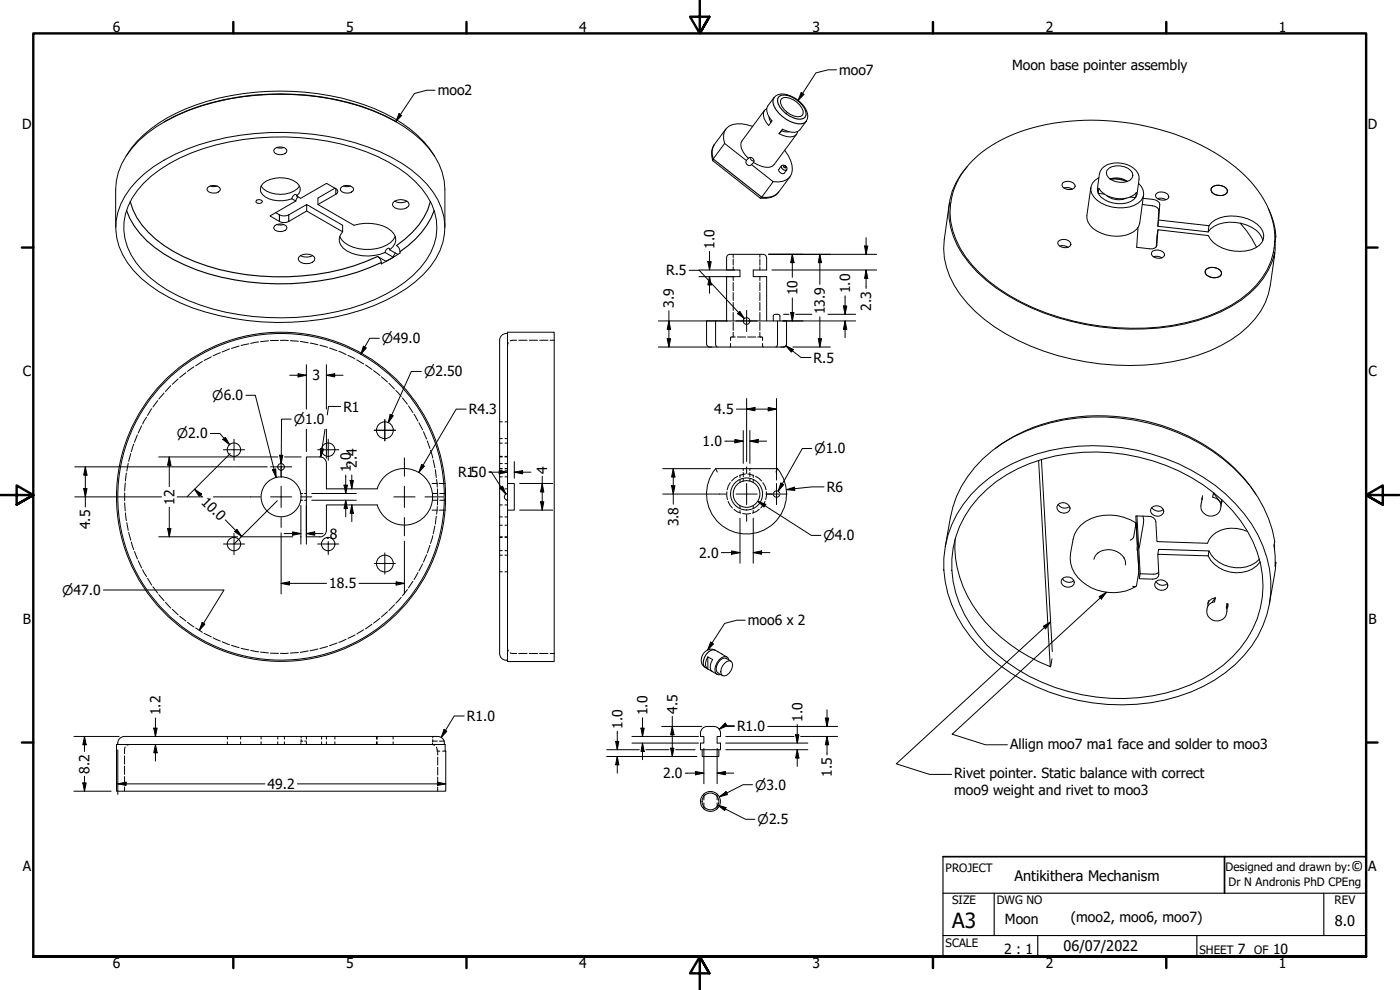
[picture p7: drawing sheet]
<svg xmlns="http://www.w3.org/2000/svg" width="420mm" height="297mm" viewBox="0 0 420 297" stroke-linecap="round" stroke-linejoin="round" font-family="sans-serif">
<defs><g id="words">
<text font-size="6.3" x="285.8" y="278.5">A3</text>
<g font-size="4.4">
<text x="405.5" y="261.2">©</text>
<text x="304.5" y="264.3">Antikithera Mechanism</text>
<text x="400.6" y="277.8">8.0</text>
<text x="319.2" y="285.4">06/07/2022</text>
</g>
<g font-size="4.2">
<text x="33.9" y="9.6">6</text>
<text x="103.8" y="9.6">5</text>
<text x="173.9" y="9.6">4</text>
<text x="243.8" y="9.6">3</text>
<text x="313.9" y="9.6">2</text>
<text x="383.8" y="9.6">1</text>
<text x="251.8" y="22.4">moo7</text>
<text x="303.7" y="20.9">Moon base pointer assembly</text>
<text x="131.4" y="28.6">moo2</text>
<text x="6.6" y="38.7">D</text>
<text x="410.5" y="38.7">D</text>
<text x="214.5" y="74.6" transform="rotate(-90 214.5 74.6)">1.0</text>
<text x="199.9" y="82.6">R.5</text>
<text x="239.3" y="88.6" transform="rotate(-90 239.3 88.6)">10</text>
<text x="255.1" y="88" transform="rotate(-90 255.1 88)">1.0</text>
<text x="202.3" y="92.4" transform="rotate(-90 202.3 92.4)">3.9</text>
<text x="247.6" y="94.3" transform="rotate(-90 247.6 94.3)">13.9</text>
<text x="261.5" y="93.2" transform="rotate(-90 261.5 93.2)">2.3</text>
<text x="6.8" y="112.9">C</text>
<text x="244.2" y="108.8">R.5</text>
<text x="410.7" y="112.9">C</text>
<text x="93.8" y="114.1">3</text>
<text x="103" y="123.5">R1</text>
<text x="140.7" y="124.3">R4.3</text>
<text x="214.4" y="124.2">4.5</text>
<text x="210.9" y="133.9">1.0</text>
<text x="105.3" y="141.7" transform="rotate(-90 105.3 141.7)">1.0</text>
<text x="107.1" y="140.3" transform="rotate(-90 107.1 140.3)">2.4</text>
<text x="137.5" y="143.1">R.15.0</text>
<text x="164.3" y="142.1" transform="rotate(-90 164.3 142.1)">4</text>
<text x="248.1" y="147.6">R6</text>
<text x="52.4" y="151.4" transform="rotate(-90 52.4 151.4)">12</text>
<text x="60.2" y="150.8" transform="rotate(45 60.2 150.8)">10.0</text>
<text x="27.1" y="158.8" transform="rotate(-90 27.1 158.8)">4.5</text>
<text x="97.7" y="161.6">.8</text>
<text x="203.6" y="157.9" transform="rotate(-90 203.6 157.9)">3.8</text>
<text x="209.8" y="167.3">2.0</text>
<text x="98.8" y="176.6">18.5</text>
<text x="6.9" y="187.2">B</text>
<text x="224.4" y="187.6">moo6 x 2</text>
<text x="410.7" y="187.2">B</text>
<text x="48.2" y="214.6" transform="rotate(-90 48.2 214.6)">1.2</text>
<text x="194.4" y="214.6" transform="rotate(-90 194.4 214.6)">1.0</text>
<text x="203.3" y="214.1" transform="rotate(-90 203.3 214.1)">4.5</text>
<text x="140.1" y="216.4">R1.0</text>
<text x="186.8" y="218.6" transform="rotate(-90 186.8 218.6)">1.0</text>
<text x="221.2" y="219.3">R1.0</text>
<text x="240.8" y="216.6" transform="rotate(-90 240.8 216.6)">1.0</text>
<text x="303.1" y="224.6">Allign moo7 ma1 face and solder to moo3</text>
<text x="26.9" y="232.1" transform="rotate(-90 26.9 232.1)">8.2</text>
<text x="199" y="233.5">2.0</text>
<text x="249.7" y="233.2" transform="rotate(-90 249.7 233.2)">1.5</text>
<text x="286.4" y="233.5">Rivet pointer. Static balance with correct</text>
<text x="80.3" y="236.7">49.2</text>
<text x="286.4" y="238.6">moo9 weight and rivet to moo3</text>
<text x="6.8" y="261.4">A</text>
<text x="410.6" y="261.4">A</text>
<text x="301.6" y="277.4">Moon</text>
<text x="321.4" y="276.6">(moo2, moo6, moo7)</text>
<text x="301.4" y="286.3">2 : 1</text>
<text x="371.5" y="286.2">7</text>
<text x="382.1" y="286.2">10</text>
<text x="33.9" y="290.5">6</text>
<text x="103.8" y="290.5">5</text>
<text x="173.9" y="290.5">4</text>
<text x="243.8" y="290.5">3</text>
<text x="313.9" y="290.5">2</text>
<text x="383.8" y="290.5">1</text>
</g>
<g font-size="4">
<text x="114.6" y="102.9">⌀49.0</text>
<text x="127.3" y="112.9">⌀2.50</text>
<text x="63.7" y="120.1">⌀6.0</text>
<text x="53.1" y="131.5">⌀2.0</text>
<text x="88.1" y="127.2">⌀1.0</text>
<text x="244.4" y="136">⌀1.0</text>
<text x="247.1" y="162.1">⌀4.0</text>
<text x="18.7" y="178.5">⌀47.0</text>
<text x="226.7" y="236.9">⌀3.0</text>
<text x="227.4" y="247.3">⌀2.5</text>
</g>
<g font-size="3.5">
<text x="283.8" y="261.7">PROJECT</text>
<text x="367.8" y="261.2">Designed and drawn by:</text>
<text x="368.7" y="265.8">Dr N Andronis PhD CPEng</text>
<text x="285.8" y="271.3">SIZE</text>
<text x="299.1" y="271.3">DWG NO</text>
<text x="400.5" y="271.3">REV</text>
<text x="283.8" y="284">SCALE</text>
<text x="360" y="286.2">SHEET</text>
<text x="376.4" y="286.2">OF</text>
</g>
</g></defs>
<!-- layer: Hidden (ANSI) -->
<g fill="none" stroke="#000" stroke-width=".3">
<path d="M220 76.3v.9M220 77.7v1.9M228 76.3v.9M228 77.7v1.9M220 99.7v1.3M220 80v1M220 83v1.2M220 84.8v2.4M220 87.8v2.4M220 90.7v2.5M220 93.8v2.3M220 96.7v2.4"/>
<path d="M223.1 96.3h.6M224.4 96.3h.6M228 99.7l.1 1.3M228 80v1M228 83v1.2M228 84.8v2.4M228 87.8v2.4M228 90.7v2.5M228 93.8v2.3M228 96.7v2.4M49.2 117.9l-1.5 1.8M51.3 115.7l-1.6 1.8"/>
<path d="M53.5 113.7l-1.8 1.6M55.8 111.8l-1.9 1.5M58.2 110.1l-1.9 1.3M60.7 108.4l-2 1.4M63.4 107.1l-2.1 1M66.1 105.8l-2.2 1M68.9 104.7l-2.2 .9M71.8 103.8l-2.3 .7M74.7 103.2l-2.4 .5M77.6 102.6l-2.4 .4M80.6 102.3l-2.4 .2M83.6 102.1l-2.4 .1"/>
<path d="M84.2 102.1l2.3 .1M87.2 102.2l2.3 .2M90.1 102.4l2.4 .5M93.1 102.9l2.3 .5M96 103.6l2.3 .6M98.9 104.4l2.2 .8M101.7 105.4l2.2 1M104.4 106.6l2.2 1.1M107.1 108l2 1.2M109.7 109.5l1.9 1.4M112.1 111.2l1.9 1.5M114.5 113.1l1.8 1.5"/>
<path d="M116.7 115l1.7 1.7M118.8 117.2l1.6 1.7M120.8 119.4l1.5 1.9M152.6 102.9l-.3 .7M155.1 102.1l-2 .2M155.7 102.1h2.5M158.8 102.1h2.5M162 102.1h2.5M165.1 102.1h1.2M219.2 104.1h-.1M219.2 103.1v.9M219.3 101.2l-.1 1"/>
<path d="M220 101.1h-.1M220.7 101.1l-1.3 .1M221.3 101.1h2.5M224.4 101.1h2.4M227.4 101.1l1.4 .1M228.2 101.1h.1M228.8 101.2l.1 1M228.9 103.1v.9M229 104.1h.1M38.5 139l-.4 2.3M39.2 136.1l-.6 2.3M40.1 133.3l-.7 2.2"/>
<path d="M41.2 130.5l-.9 2.2M42.5 127.7l-1 2.2M44 125.2l-1.2 2M45.6 122.6l-1.3 2.1M47.3 120.2l-1.4 1.9M122.6 121.8l1.3 2M124.2 124.3l1.2 2.1M125.7 126.9l1.1 2.1M127.1 129.5l.9 2.2M128.2 132.3l.8 2.3M129.2 135.1l.7 2.3M130 138l.5 2.4"/>
<path d="M149.9 137.1h.8M149.9 139.1h.8M149.9 136.9h.8M149.9 133h.8M149.9 126.6h.8M149.9 131.6h.8M151.6 137.1h.7M151.6 139.1h.7M151.6 136.9h.7M151.6 133h.7M151.6 126.6h.7M151.6 131.6h.7"/>
<path d="M37.4 150.9l.2 2.4M37.4 147.9v2.4M37.6 144.9l-.2 2.4M37.6 153.9l.3 2.3M37.9 141.9l-.3 2.4M38.1 156.8l.4 2.4M38.6 159.8l.6 2.3M90.3 148.1h.5M90.3 150.1h.5M91.4 148.1h.5M91.4 150.1h.5M129.7 145.1h1.4"/>
<path d="M129.7 153.1h1.4M129.8 148.1h1.4M129.8 150.1h1.4M130.5 157.8l-.5 2.4M130.6 140.9l.3 2.4M130.9 154.9l-.3 2.4M131 143.9l.2 2.3M131.2 152l-.2 2.2M131.3 146.7l.1 2.1M131.4 149.3l-.1 2.2M131.8 145.1h1.4M131.8 153.1h1.4"/>
<path d="M132 148.1h1.3M132 150.1h1.3M149.9 151.5h.8M149.9 146.7h.8M149.9 157.6h.8M149.9 140.6h.8M149.9 155.1h.8M149.9 143.1h.8M149.9 141.1h.8M151.6 151.5h.7M151.6 146.7h.7M151.6 157.6h.7"/>
<path d="M151.6 140.6h.7M151.6 155.1h.7M151.6 143.1h.7M151.6 141.1h.7M218.1 147.6l.2 2.3M218.5 150.4l1.3 2M219.2 144.8l-1 2.2M220.3 152.8l.9 .7 1.1 .5M221.4 142.9l-1 .6-.9 .8M222.1 142.6v.7M222.1 144v.8M222.1 151.7v.7"/>
<path d="M222.1 153.1v.8M222.9 154.1l1.2 .1 1.2-.1M223.1 140.6v.6M223.1 141.8v1.2M223.1 143.7v.6M223.7 142.2l-1.8 .4M224.4 142.2l1.8 .4M225 140.6v.6M225 141.8v1.2M225 143.7v.6M226.1 142.6v.7M226.1 144v.8"/>
<path d="M226.1 151.7v.7M226.1 153.1v.8M226.7 142.9l1.1 .6 .8 .8M227.9 152.8l-1 .7-1.1 .5M228.9 144.8l.7 1 .3 1.2M229.6 150.4l-1.3 2M230 147.6l-.2 2.3M232.1 148.5l.4 .5 .5 .2 .6-.2 .4-.5M232.1 147.9l.4-.5 .5-.2 .6 .2 .4 .5M39.4 162.6l.7 2.3M40.3 165.5l.9 2.2M41.5 168.3l1 2.1"/>
<path d="M42.8 170.9l1.2 2.1M44.3 173.5l1.3 2M45.9 176.1l1.4 1.9M47.7 178.4l1.5 1.8M120.4 179.2l-1.6 1.8M122.3 176.9l-1.5 1.9M123.9 174.4l-1.3 2M125.4 171.8l-1.2 2.1M126.8 169.2l-1.1 2.1M128 166.4l-.9 2.2M129 163.6l-.8 2.3M129.9 160.7l-.7 2.4"/>
<path d="M149.9 161.1h.8M149.9 165.2h.8M149.9 161.2h.8M149.9 166.6h.8M149.9 171.6h.8M151.6 161.1h.7M151.6 165.2h.7M151.6 161.2h.7M151.6 166.6h.7M151.6 171.6h.7M49.7 180.7l1.6 1.7M51.7 182.8l1.8 1.7"/>
<path d="M53.9 184.9l1.9 1.4M56.3 186.7l1.9 1.4M58.7 188.4l2 1.3M61.3 190l2.1 1.1M63.9 191.4l2.2 .9M66.7 192.6l2.2 .8M69.5 193.6l2.3 .7M72.3 194.5l2.4 .5M75.2 195.1l2.4 .5M78.2 195.7l2.4 .2M81.2 196h2.4M86.5 196h-2.3"/>
<path d="M89.5 195.8l-2.3 .1M92.5 195.3l-2.4 .4M95.4 194.7l-2.3 .5M98.3 194l-2.3 .6M101.1 192.9l-2.2 .8M103.9 191.8l-2.2 .9M106.6 190.5l-2.2 1M109.1 189l-2 1.2M111.6 187.3l-1.9 1.4M114 185.5l-1.9 1.5M116.3 183.5l-1.8 1.6M118.4 181.4l-1.7 1.8"/>
<path d="M152.3 194.6l.3 .7M153.1 195.9l2 .2M155.7 196.1h2.5M158.8 196.1h2.5M162 196.1h2.5M165.1 196.1h1.2M37.4 226.8v2.5M37.4 229.9v2.5M37.4 233v2.5M37.4 236.1v1.3M37.6 224.1l-.2 2M38.9 223.4l-.8 .2"/>
<path d="M68.2 221v.8M68.2 222.6v.8M72.2 221v.8M72.2 222.6v.8M78.4 221v.8M78.4 222.6v.8M83.4 221v.8M83.4 222.6v.8M85.3 221v.8M85.3 222.6v.8M90.3 223v.4M90.4 222.4l-.1 .3"/>
<path d="M90.4 222.4h.5M90.4 221v.4M90.4 221.9v.5M91.4 222.4h.5M91.9 221v.8M91.9 222.6v.8M96.5 221v.8M96.5 222.6v.8M98 221v.8M98 222.6v.8M100.5 221v.8M100.5 222.6v.8"/>
<path d="M113 221v.8M113 222.6v.8M113.2 221v.8M113.2 222.6v.8M118 221v.8M118 222.6v.8M129.7 223.4l.7 .2M129.8 223v.4M129.9 222.4l-.1 .3M129.9 221v.4M129.9 221.9v.5M129.9 222.4h1.3"/>
<path d="M131 224.1l.2 .9M131.2 225.2v.2h.8M131.4 225.4v1.2M131.4 227.2v2.4M131.4 230.2v2.4M131.4 233.2v2.4M131.4 236.2v1.2M131.9 222.4h1.4M132.8 225.4h.8M211.2 238.2v1.8M215.2 238.2v1.8M211.2 240.9v1.8"/>
<path d="M215.2 240.9v1.8"/>
</g>
<!-- layer: Visible (ANSI) -->
<g fill="none" stroke="#000" stroke-width=".3">
<path d="M217.8 38.7l-3.4 4.7a5.3 5.3 0 0 0-.5 4.7M225.9 37.9a9 9 0 0 0-7.1-.1 4 4 0 0 0-1.3 5.2M229.4 33.1l-6.7 9.2a4.5 4.5 0 0 0 1.9 5.2M230.1 32.6a2.14 2.14 0 0 0-.8 2.9l1.4 2.2 1-1.4a4.2 4.2 0 0 1-1.3-4.5l1.9-2.6a4.1 4.1 0 0 1 5.1-.3 8.2 8.2 0 0 1 5 5.8 7.4 7.4 0 0 1-3 4.7 5.5 5.5 0 0 1-4.6-.6l-1 1.3M230.8 35.1l.6 1.6M234.5 29.7a3.2 3.2 0 0 1 3.5 .2 5.4 5.4 0 0 1 3 4.1l-.2 .6a3.2 3.2 0 0 1-3.6-.2 5.4 5.4 0 0 1-3-4.1zM234.6 39.3l.8 .2h1.4M234.6 39.3l-.8 .8M234.9 38.8l-.3 .5M239.4 39.5a2.03 2.03 0 0 1-2.3 1.6l-1-.1-2.3-.9M37.8 46.8a37 37 0 0 1 18.1-14.2 77.6 77.6 0 0 1 59.4 1.3 35.4 35.4 0 0 1 15.1 12.9M41.1 54.2a48.1 48.1 0 0 1 22.6-11.9 80.7 80.7 0 0 1 50.3 3.2 35.5 35.5 0 0 1 17.4 14.5 17.9 17.9 0 0 1-2.3 20 42.2 42.2 0 0 1-20.6 13 80.3 80.3 0 0 1-54.3-2.1 37.9 37.9 0 0 1-15.9-12 17.9 17.9 0 0 1 .9-22.5z"/>
<path d="M43.1 54.9a49.2 49.2 0 0 1 25.8-12.3 76.1 76.1 0 0 1 44.5 4.4 32.4 32.4 0 0 1 16.1 14.2 17.1 17.1 0 0 1-3.4 19.2 46.5 46.5 0 0 1-24.8 13.1 74.7 74.7 0 0 1-48-4.8 31.4 31.4 0 0 1-14-12.3 16.9 16.9 0 0 1 1.9-19.3zM62.4 56.2a2.53 2.53 0 0 1 3.7 .6 2.31 2.31 0 0 1-3.9 .3l-.1-.5zM63.1 55.8l.7 .2 1.4-.2M78.4 55.8a7.7 7.7 0 0 0 8.7 2.1l2.1-1.3 .7-.8M82.5 44.6a2.49 2.49 0 0 1 3.6 .6 2.28 2.28 0 0 1-3.9 .3v-.4zM83.1 44.3l.6 .1 1.5-.1M87.6 59.6l1.2 .7M89 58.8l1.2 .7 7.8-4.5 3.3 2v.9l-5.9 3.5 10.8 6.2a12.9 12.9 0 0 1 11.1 1.6 3.4 3.4 0 0 1-.3 5.8M89 58.8l-.1-.4h-.6l-.5 .6-.2 .6M89 58.8a2.37 2.37 0 0 0 0-4 8.8 8.8 0 0 0-10 .2 2.44 2.44 0 0 0 .5 4 9.5 9.5 0 0 0 8.1 .6M89.5 59.1l-.7 1.2M100.5 56.5l-5.1 2.9v2"/>
<path d="M102.4 56.2a2.53 2.53 0 0 1 3.7 .6 2.31 2.31 0 0 1-3.9 .3v-.5zM103.1 55.8l.7 .2 1.4-.2M224 48.2l-6.5-5.2-3.6 5 14.4 11.4 3.7-4.9-6.4-5.1M224 48.2l-.2 .5 .2 .5 1.1 .5 .5-.3M224.6 47.5a1.04 1.04 0 0 1 1.3 0 1.04 1.04 0 0 1 .2 1.3M224.6 47.5l-.6 .7M225.1 47.2a1.02 1.02 0 0 0 1.2 1.1M226.1 48.8l-.5 .6M234.5 49.8a1.03 1.03 0 0 1 1.3 0 1.03 1.03 0 0 1 .3 1.2l-.8 1a1.19 1.19 0 0 1-1.6-1.2zM235.5 45.1a8.5 8.5 0 0 1 2.1 7 4.5 4.5 0 0 1-5.6 2.4M237.1 53l-3.9 5.2a6.1 6.1 0 0 1-5 1.3M239.1 40.3l-6.8 9.1a3.2 3.2 0 0 1-3.7 .5l-2.5-1.1"/>
<path d="M290.3 50a19.9 19.9 0 0 0-3 23.7 41.2 41.2 0 0 0 18.2 16.7 75.5 75.5 0 0 0 54 5.8 37.1 37.1 0 0 0 19.7-12.7l1.5-2.5 1.1-2.5 .8-2.7M319.1 54.7a2.43 2.43 0 0 1 3.6 1.2 1.97 1.97 0 0 1-3.1 .7l-.9-.9zM319.3 56.4a2.89 2.89 0 0 1 2.5 .4M327.4 56.3l-1.2 8.4a5.7 5.7 0 0 0 4.3 5.3 10.1 10.1 0 0 0 10.7-1.3l.9-1.8 1.1-8.4M329.8 53.3a3.8 3.8 0 0 0-2.4 3.3 3.8 3.8 0 0 0 1.9 3.5 11.4 11.4 0 0 0 12.2 .9 3.6 3.6 0 0 0 .2-6M330.8 50.5a7.5 7.5 0 0 1 10.7 1.6l.3 .8v.9l-.6 4.4a5 5 0 0 1-5.7 2.9 6.5 6.5 0 0 1-6.1-3.7l.5-5.2zM331.4 58.2l-1.8-.2 .2-1.5a8 8 0 0 0 10.5 2l.7-.7-.2 1.5M332.1 58.7a5.9 5.9 0 0 0 5.9 .8M332.3 51a5.1 5.1 0 0 1 7.6 .9 2.04 2.04 0 0 1-1.7 2.6 5.3 5.3 0 0 1-6-1.9l-.2-.8zM333.1 53.7a5.7 5.7 0 0 1 5.3 .7M338.3 54.4a9 9 0 0 0-5.1-.7 10.2 10.2 0 0 1 5 .8M339.2 59.1l1.6 .2"/>
<path d="M343.1 59.5l3.1 .3a1.99 1.99 0 0 1 1.9 1.5l-.6 6.6M347.2 57.9a2.42 2.42 0 0 1 3.6 1.1 1.76 1.76 0 0 1-2.3 1 1.49 1.49 0 0 1-1.7-1.6zM347.4 59.6a2.89 2.89 0 0 1 2.5 .3M363.5 56.5a3.1 3.1 0 0 1 4.9 .7 1.87 1.87 0 0 1-2.3 1.5 2.66 2.66 0 0 1-2.7-1.6zM363.6 56.3a3.4 3.4 0 0 1 4.7 .5l.1 .6a2.12 2.12 0 0 1-2.6 1.3 2.25 2.25 0 0 1-2.4-1.9zM34.7 68.2v-11.4a20.6 20.6 0 0 1 7-14.7 53.9 53.9 0 0 1 27.2-12.4 79.8 79.8 0 0 1 46 4.8 36.6 36.6 0 0 1 15.5 12.3 18.9 18.9 0 0 1 3.1 10v11.4M77 60.1l1.2-.1 .5 .2v.4a1.14 1.14 0 0 1-1.9-.2zM82.5 67.7a2.45 2.45 0 0 1 3.6 .6 1.68 1.68 0 0 1-2.1 1.2 1.47 1.47 0 0 1-1.8-1.3zM83.1 67.4h2.1M88.8 60.3l-7.8 4.5 2.9 1.6a3.1 3.1 0 0 0 2.8 0l5.3-3.1 10.8 6.2M89.7 77.1a3.4 3.4 0 0 1 4.6 0l.2 .6a2.18 2.18 0 0 1-2.5 1.4 2.18 2.18 0 0 1-2.5-1.4zM90.2 76.7a3.9 3.9 0 0 0 3.6 0"/>
<path d="M92 63.3v-1.9l-5.3 3.1a3.5 3.5 0 0 1-4-.7M92 61.4l10.8 6.2v1.9M101.9 70.9a8.3 8.3 0 0 0 7.5 3.9 10.4 10.4 0 0 0 8.7-2.9l.5-1M102.8 69.5a3.5 3.5 0 0 0 1.3 5.8 13.4 13.4 0 0 0 11.5 .5M115.6 75.8l2.5 1.4M117 75l-.2-.5-.5 .1-.5 .5-.2 .7M117 75l2.4 1.4M118 60.8a3.4 3.4 0 0 1 4.6 0l.2 .5a2.18 2.18 0 0 1-2.5 1.5 2.18 2.18 0 0 1-2.5-1.5zM118.1 77.2l-2.3 1.2M118.4 60.4a3.7 3.7 0 0 0 3.7 0M118.7 75.9l-.6 1.3M119 73.7a2.24 2.24 0 0 1 1.1 2.2l-5.7 3.3a2.32 2.32 0 0 0-1.1-2.3l2.6 1.5"/>
<path d="M218.1 77.3v3.7h4v2h-4v13.3M218.1 77.3a1 1 0 0 1 1-1h9.9a.99 .99 0 0 1 1 1M230.1 77.3v3.7h-4v2h4v13.3M284.9 61l-1.5 11a23.6 23.6 0 0 0 6.9 19 58.7 58.7 0 0 0 31.3 16.7 70.9 70.9 0 0 0 41.5-2.4 31.1 31.1 0 0 0 16.6-14.5l1-2.6 .6-2.7 1.3-9.3M317.9 72.2a2.34 2.34 0 0 1 3.5 1.1 2.25 2.25 0 0 1-3.9-.2v-.5zM318 73.8a3.2 3.2 0 0 1 2.6 .4M342.8 61.4l3.1 .4a1.8 1.8 0 0 1 1.9 1.4l-.3 4.7 15.1 1.7M345.9 75.3a2.43 2.43 0 0 1 3.6 1.2 2.26 2.26 0 0 1-3.9-.2v-.5zM346.1 77a2.89 2.89 0 0 1 2.6 .4M347.5 68.9l-.5 5.2M347.7 66l15.1 1.7-.2 1.9M362.6 69.6a8.4 8.4 0 0 1 8.1-2.9 9.7 9.7 0 0 1 7.9 4.4l.4 1.1"/>
<path d="M362.8 67.7a8.6 8.6 0 0 1 8.3-2.8 9.5 9.5 0 0 1 7.9 4.5 3.7 3.7 0 0 1-2.2 5 11.9 11.9 0 0 1-13.5-2.6l-.7-1.1-15.1-1.8-.3 4.7a1.75 1.75 0 0 1-2.1 1.1l-4-.5 .4-6M372.2 67l1.9 2.3 3 4.9M380.6 62.5a21.2 21.2 0 0 1 2.3 8.4M382.6 72.4a25.4 25.4 0 0 0-7.4-18.1 59.6 59.6 0 0 0-31.6-16.5 69.7 69.7 0 0 0-39.4 2.4 31.3 31.3 0 0 0-17.1 14.6 20.6 20.6 0 0 0 1.1 19.8 46.2 46.2 0 0 0 22.1 17.8 75.4 75.4 0 0 0 49.4 3.4 38.4 38.4 0 0 0 17.3-10.2 20.8 20.8 0 0 0 5.1-9.8M382.6 72.5l-.1 .2M382.6 72.5l-.5 3.3M382.6 70.9h.3l-.3 1.6M382.7 72.5v2.5l-.3 2.4 .2-1.6h-.5M214.8 96.3h-2.8v6.8M223.1 96.3a.99 .99 0 0 0 .9 1 .99 .99 0 0 0 1-1M232.1 96.3v-1.5l.5-.5h1l.4 .3 .1 1.7M233.3 96.3h2.8v6.8"/>
<path d="M361.9 80.9a3.4 3.4 0 0 1 4.6 .5l.1 .7a2.09 2.09 0 0 1-2.6 1.2 2.34 2.34 0 0 1-2.3-1.8zM362 80.8a3.3 3.3 0 0 1 4.6 .8v.6a2.95 2.95 0 0 1-4.9-.3v-.6zM149.9 102.1v94M152.3 100.1h-.3a2.01 2.01 0 0 0-2.1 2M212 103.1a.99 .99 0 0 0 1 1M215.3 104.1l-.4-.3-.1-.7v-6.8h8.3a1 1 0 0 1 .9-1 1 1 0 0 1 1 1h8.3v6.8l-.1 .7-.3 .3M236.1 103.1a1 1 0 0 1-1 1h-22M91.9 137.1h4a2.01 2.01 0 0 1 2.1 2v7.6h15.2a8.5 8.5 0 0 1 13.1-4.5 8.5 8.5 0 0 1 0 13.8 8.5 8.5 0 0 1-13.1-4.5h-15.2v7.6a2.01 2.01 0 0 1-2.1 2h-4zM298.7 134.6a54.1 54.1 0 0 1 41.9-8.9 55.4 55.4 0 0 1 34.9 20.5l1.4 2.1M311.7 138.2l3.5 61.9 .5-2.4M312.5 137.9l3.3 57.6M133.2 145.1h.4"/>
<path d="M133.2 153.1h.4M151.5 148.5l.8-.4v2a1.02 1.02 0 0 1-.8-1.6zM152.3 148.1v-3h2v8h-2v-3M152.3 145.1v-45.4h14v98.8h-14v-45.4M214.8 140.6l.5 1M214.8 140.6h18.5M214.8 140.6a12 12 0 0 0 1 16.4 12 12 0 0 0 16.4 0 12 12 0 0 0 1.1-16.4M233.3 140.6l-.4 1M293.6 149.4a45.2 45.2 0 0 1 31.4-13.7 56.6 56.6 0 0 1 44.9 17.5 32.9 32.9 0 0 1 8.3 29.2 33.4 33.4 0 0 1-17.3 21.3 57 57 0 0 1-58.9-5.1 38.7 38.7 0 0 1-16-24.1 29.3 29.3 0 0 1 7.6-25.1zM293.9 145.9a51.5 51.5 0 0 1 38.4-12 58.3 58.3 0 0 1 38.4 17.2 34.3 34.3 0 0 1 9.5 33.4 36.1 36.1 0 0 1-19 21.4 60.1 60.1 0 0 1-54.1-1.7 46.1 46.1 0 0 1-21.5-22.8 31.3 31.3 0 0 1 8.3-35.5zM317.5 151.4a2.05 2.05 0 0 1 2.4-.4 2.05 2.05 0 0 1 1.1 2.1 2.11 2.11 0 0 1-2.3 .8 2.11 2.11 0 0 1-1.5-1.9zM317.6 151.4a2.28 2.28 0 0 0 3.4 .6"/>
<path d="M341 156.9a14.1 14.1 0 0 0-16.6 .7l-1.1 1.3a15.7 15.7 0 0 0-1.5 11.6 13.7 13.7 0 0 0 19.1 5.5M341.2 154.8l1 17.4h4.6l1-.6M343 154.8l.2 2.3-1.4 7.6M345.6 152.3a2.2 2.2 0 0 1 3.6 1.1 2 2 0 0 1-2.1 1.5 2 2 0 0 1-1.8-2zM345.7 152.3a2.34 2.34 0 0 0 3.4 .6M360.7 150l.1-.6-.2 1.3a3 3 0 0 0 3.2 4.2 3 3 0 0 0 1.8-5l-1.7-.7 .3-1.3 2.4 3.2-.2 .6M360.9 148.7l-.2 1M364.2 147.9l.2 .1M366.6 149.9v1.2M366.8 150.1l-.2 .6M374.4 159.5a9.2 9.2 0 0 0-11.5 2.3l-.5 1.2-15.2-.5-.3-6a2.02 2.02 0 0 0-2.1-1.6l-3.9-.1 .4 8.6M283.7 164.1l1.5-8.7a34.7 34.7 0 0 1 18.9-24.3 60.1 60.1 0 0 1 59.8 4.3 41.5 41.5 0 0 1 18.7 27l-.2 1.2 .3 3.2v3.2l.2-1.3h-.2"/>
<path d="M286.6 161.7a34.9 34.9 0 0 0 11.3 27.3 51.3 51.3 0 0 0 17.4 11.1M318.8 173.7a2.19 2.19 0 0 1 3.6 1 2 2 0 0 1-2.2 1.5 2 2 0 0 1-1.7-2zM318.8 173.6a2.34 2.34 0 0 0 3.5 .6M328.3 167.8a4.8 4.8 0 0 1 7.1-2.2 3.8 3.8 0 0 1 2.3 3.9M329.4 165.9v.2M337.3 167.3v.2M339.2 162.1l1-1 .8-4.2 .3 6.5M341.3 165h.1M341.3 163.4l.1 1.8v-.2M341.3 163.4l.1-.2v1.8M341.4 165l.4 6.5-.7 4.2a.77 .77 0 0 1-1.2 .2M341.4 165l.5 8.6 4 .2a1.56 1.56 0 0 0 1.9-1.5l-.3-6 15.1 .5"/>
<path d="M342.2 172.2l-.3 1.4M346.8 174.6a2.18 2.18 0 0 1 3.7 1 2 2 0 0 1-2.2 1.5 2 2 0 0 1-1.8-1.9zM346.9 174.5a2.27 2.27 0 0 0 3.5 .6M347.5 166.3l.2-1.5 15.1 .5-.2 1.5M362.6 166.8a9.7 9.7 0 0 0 14.6 2.9l1-1.1M362.8 165.3a9.7 9.7 0 0 0 15.2 2.5M364.7 179.4a2.29 2.29 0 0 0-2.2 2.4M382.4 163.3l.1 1.2M382.5 164.6v.3M382.5 164.6h.1M382.9 168.7l-.4 3.8-1.5 8.7M149.9 196.1a2 2 0 0 0 2.4 2"/>
<path d="M212.4 197.1a2.78 2.78 0 0 0 0 3.6M215.3 195.5a3 3 0 0 0-4.4 .9 3 3 0 0 0 1.4 4.3M215.4 195.5l-.1-.1 2.9 1.7M217.4 199l.7-.5 1.2-.1a2.15 2.15 0 0 1 0 2.9 2.19 2.19 0 0 1-2.5 1.4 2.53 2.53 0 0 1 .6-3.7zM218.8 198l-.3-.6a1.75 1.75 0 0 0-2.7 .6 4.4 4.4 0 0 0-1.2 3.6l.4 .6 .6 .3 .7-.1M219.3 198.4l-1.4-.8a2.19 2.19 0 0 0-2.5 1.4 2.23 2.23 0 0 0 0 2.9l1.4 .8M362.7 180.2l-.2 1M363.7 180.8l1-1.4-.2 1.2a2.99 2.99 0 0 0-1.8 4.5 2.99 2.99 0 0 0 4.9 .1l.3-.5a3.3 3.3 0 0 0 .1-2.4l.3-1.3 .1 1.2-.2 .6M368.6 181.2l-.2 1M212.2 218a3.6 3.6 0 0 1 3.4 .5 2.69 2.69 0 0 1 .6 2.5h-1v2h1v1.9h-6v-1.9h1v-2h-1a2.28 2.28 0 0 1 2-3M213.7 201.5l-1.3-.8v-3.6l1.5 .8a3.5 3.5 0 0 0-.5 3.2l1.8 1.2M35 223.4h98.6l.2 14h-98.8z"/>
<path d="M133.3 222.4v1M133.3 222.4a2.01 2.01 0 0 0-1.9-1.4h-94a2.06 2.06 0 0 0-2.1 2.4M210.7 224.9v2.1h5v-2.1"/>
<circle cx="70.2" cy="134.9" r="2.01"/>
<circle cx="98.5" cy="134.9" r="2.01"/>
<circle cx="115.5" cy="129.1" r="2.52"/>
<circle cx="84.3" cy="149.1" r="49.4"/>
<circle cx="84.3" cy="149.1" r="6"/>
<circle cx="84.3" cy="140.1" r=".99"/>
<circle cx="84.4" cy="149.1" r="49"/>
<circle cx="224" cy="148.2" r="4"/>
<circle cx="224" cy="148.2" r="4.8"/>
<circle cx="70.2" cy="163.2" r="2.01"/>
<circle cx="98.5" cy="163.2" r="2.01"/>
<circle cx="115.5" cy="169.1" r="2.52"/>
<circle cx="213.2" cy="240.5" r="2.52"/>
<circle cx="213.2" cy="240.5" r="2.98"/>
</g>
<!-- layer: Visible Narrow (ANSI) -->
<g fill="none" stroke="#000" stroke-width=".34">
<path d="M49.3 36.6a72.6 72.6 0 0 1 39.1-8.3 67.6 67.6 0 0 1 30.5 8.3M232.3 29.2a3.2 3.2 0 0 0 .6 3.7 9.6 9.6 0 0 0 7.6 4.3l.9-.3 .5-.5M233.8 28.9a4 4 0 0 1 3.9 .3 6.7 6.7 0 0 1 4.2 5.2 1.95 1.95 0 0 1-2.6 1.3 7.8 7.8 0 0 1-6-5.4l.1-.8zM100.8 56.6v1.7M214.4 43.4a4.7 4.7 0 0 0-.4 4.3l14.6 11.5a5.5 5.5 0 0 0 5.1-1.6M234.5 49.8a1.19 1.19 0 0 0 1.6 1.2M235.2 49.7h.3l.5 .6-.6-.1zM38 63.1a26.1 26.1 0 0 0 11.2 13.1 67.9 67.9 0 0 0 38 8.9 70 70 0 0 0 27.2-6.3M39.1 60.5a23.5 23.5 0 0 0 10.1 13.1 61.5 61.5 0 0 0 33 9.4 68.6 68.6 0 0 0 31.1-6.1M83.9 64.5v1.9M86.7 64.5v1.9M129.2 60.5a23.3 23.3 0 0 1-10.2 13.2"/>
<path d="M130.3 63.1a25.6 25.6 0 0 1-10.2 12.4M214.6 195.1a2.35 2.35 0 0 0-2.7 1.3 3.8 3.8 0 0 0-.7 3.4l.5 .5"/>
</g>
<!-- layer: Border (ANSI) -->
<g fill="none" stroke="#000" stroke-width=".72">
<path d="M70 6.6v3.4M140 6.6v3.4M210 0v10l-2.9-5h5.8l-2.9 5 2.9-5M280 6.6v3.4M350 6.6v3.4M6.6 74.3h3.4M410 74.3h3.4M0 148.5h10l-5-2.8v5.7l5-2.9-5 2.9M420 148.5h-10l5-2.8v5.7l-5-2.9 5 2.9M6.6 222.8h3.4M410 222.8h3.4M10 287v-277h400v277h-400h400"/>
<path d="M70 287v3.5M140 287v3.5M212.9 292l-2.9-5 2.9 5h-5.8l2.9-5v10M280 287v3.5M350 287v3.5"/>
</g>
<!-- layer: Title (ANSI) -->
<path d="M283 257h127v30h-127M367.5 257v11" fill="none" stroke="#000" stroke-width=".51"/>
<path d="M283 257v30M283 268h127M298.4 268v12.7M397.3 268v12.7M283 280.7h127M311.4 280.7v6.3M359.2 280.7v6.3" fill="none" stroke="#000" stroke-width=".34"/>
<!-- layer: Dimension (ANSI) -->
<g fill="none" stroke="#000" stroke-width=".3">
<path d="M212.4 78.5h1l-.5 2.5zM212.9 75.4v5.6M230.7 76.3h32.4M237.8 76.3l.5 2.5h-1zM237.8 76.3v6.9M246 76.3l.5 2.5h-.9zM246 76.3v9M259.5 73.8h.9l-.5 2.5zM259.9 71.3v5M197.6 96.3h20.7M200.7 96.3l.6 2.5h-1.1zM200.7 93.2v10.9"/>
<path d="M206.8 81.1h3l13.6 14.5M209.8 81h10.7M209.8 83h10.7M212.9 83l.5 2.5h-1zM212.9 83v5M221.3 94.1l.7-.7 1.4 2.2zM231.6 81h31.5M234.9 96.3h21.9M235.2 94.3h1.6M237.3 93.8h1l-.5 2.5zM237.8 89.4v6.9M238.8 94.3h4.9"/>
<path d="M246 95.1v9M248.5 94.3h8.3M253.1 91.8h1l-.5 2.5zM253.6 96.3l.5 2.5h-1zM253.6 88.8v5.5M253.6 96.3v5M259.9 81l.5 2.5h-.9zM259.9 81v5.6M73.8 118.6h2.8l6.3 24.7M87 112.6h4.9M89.5 112.1l2.4 .5-2.4 .5zM91.9 109.4v13.4"/>
<path d="M98 112.6l2.5-.5v1zM98 112.6h5M98 109.4v13.4M109.1 103.9l.8 .5-1.6 1.9zM113.8 101.5h-2.8l-2.7 4.8M126.4 111.4h-3l-6.9 15.4M197.6 104.1h16.1M200.2 101.6h1.1l-.6 2.5zM224.1 119.6v18.9M233 119.6v24.4M234.4 104.1h1.3M235.8 103.7l2.3 1.2-.6 .7z"/>
<path d="M235.8 103.7l4.6 3.6h3M238 104.1h11.2M245.6 101.6h.9l-.5 2.5zM47.6 137.1h22.5M50.8 137.1l.5 2.5h-1zM50.8 137.1v8.9M63.1 130.1h2.9l2.9 3.3M66.9 131.9l.7-.7 1.3 2.2zM69.1 136.1l-13 12.9M70.3 137.1h13.1M83.9 136.6h1l-.5 2.5zM85.4 137.1h5"/>
<path d="M87.4 125.8h-2.9l-.1 13.3M91.9 128.8v6.7M96.1 134.6l1.1 .1-.9 2.4zM97.5 128.8l-1.2 8.3M98 128.8v6.1M98 135v2.5M102.2 121.9h-3.6l-.4 2.6M117.1 124.3l.9 .4-1.5 2.1zM126.5 139.3l.9 .6-1.7 1.9zM139.9 122.8h-3l-11.2 19M152.3 138.5v5M154.3 138.5v5"/>
<path d="M217.5 132.4h5.6M220.6 131.9l2.5 .5-2.5 .5zM221 122.8h12M223.1 129.2v9.9M224.1 122.8l2.5-.6v1.1zM225 132.4l2.5-.5v1zM225 132.4h5.1M225 129.2v9.9M230.5 122.2l2.5 .6-2.5 .5zM243.6 134.6h-2.8l-7.2 12.7M22.4 149.1h26.1M22.4 140.1h47.7"/>
<path d="M25.1 146.6h1l-.5 2.5zM25.6 140.1l.5 2.5h-1zM25.6 140.1v12M50.3 158.6h1l-.5 2.5zM50.8 152.2v8.9M53.2 149.1h6.1M58.4 146.8l2.1 1.4-.7 .7zM58.4 146.8l2.3 2.3M59.5 149.1h1.2M64.1 149.1h11.1M67.6 156l4.9 4.9M70.3 140.1h9.9"/>
<path d="M70.4 159.5l.7-.7 1.4 2.1zM81.8 141l1-.3 .1 2.6zM83.2 150.2l-12.9 12.9M84.4 159.9v18.3M87.8 159.6l2.5 .5-2.5 .5zM90.3 151.7v11.6M91.9 151.7v11.6M93.6 150.1h13.3M93.6 148.1h13.3M103.3 145.6h1l-.5 2.5zM103.8 150.1l.5 2.5h-1zM103.8 142.5v5.6"/>
<path d="M103.8 150.1v5M105.1 144.2h.9l-.4 2.5zM105.6 151.5l.4 2.5h-.9zM105.6 142.5v4.2M105.6 151.5v5M146.8 141.6h.6l4.4 6.6M146.8 141.7h5.5M149.8 141.2l2.5 .5-2.5 .5zM150 146.4l.8-.5 1 2.3zM154.3 141.7l2.5-.5v1zM154.3 141.7h5M156 153.1h9.9"/>
<path d="M156 145.1h9.9M162.2 150.6h1l-.5 2.5zM162.7 145.1l.5 2.5h-1zM162.7 142.9v10.2M198.9 140.6h14.3M198.9 148.2h17M201.5 145.7h1.1l-.5 2.5zM202.1 140.6l.5 2.5h-1.1zM202.1 140.6v10.7M222.1 155.5v13.5M226.1 155.5v13.5M227.4 150.4l2.4 .9-.5 .8z"/>
<path d="M227.4 150.4l16.1 10.2h2.8M234.4 144.9l.8 .5-1.6 1.9zM236 146.9l2.4-.7 .1 .9zM247.3 146.1h-3.6l-7.7 .8M31 177h36.2l-7.4 12.1M47.6 161.1h22.5M70.3 161.1h1M72.2 161.1h15.7M84.4 175l2.5-.4v.9zM84.4 175h13.6M85.3 160.1h5M90.2 161.1h.2"/>
<path d="M91.9 160.1l2.5-.5v1zM91.9 160.1h5M107.7 175h13.7M118.9 174.6l2.5 .4-2.5 .5zM121.4 162.4v15.8M216.5 165.8h5.6M219.5 165.3l2.6 .5-2.6 .5zM226.1 165.8l2.5-.5v1zM226.1 165.8h5M60.7 186.8l.8 .5-1.7 1.8zM46.1 218.5h1.1l-.5 2.5zM46.7 215.4v5.6"/>
<path d="M133.3 218.8l.8 .6-1.7 1.9zM139.3 214.8h-3l-3.9 6.5M185.3 219.4v5.5M192.4 218.5h.9l-.5 2.5zM192.8 215.4v5.6M198.6 218h12M201.8 218l.5 2.5h-1zM201.8 214.9v12.1M217.6 216.9l.6 .9-2.3 1zM218.2 218h2.2M220.4 217.7h-3l.5-.3-2 1.4M230.4 218h21"/>
<path d="M239.3 217.4v5.6M247.7 215.5h1l-.5 2.5zM248.2 213v5M22.2 221h13.6M22.2 237.4h11.2M24.8 234.9h1.1l-.5 2.5zM25.4 221l.5 2.5h-1.1zM25.4 221v4.5M25.4 232.9v4.5M35.3 235.2l2.5-.5v1zM35.3 235.2h44.2M35.3 225v13.4"/>
<path d="M46.7 223.4l.5 2.5h-1.1zM46.7 223.4v5M89.2 235.2h44.6M131.3 234.7l2.5 .5-2.5 .5zM182.1 224.9h9.8M182.1 227h27M184.7 222.4h1l-.4 2.5zM185.3 227l.4 2.5h-1zM185.3 227v5M189.7 221h19.9M189.7 223h19.9M192.8 223l.5 2.5h-.9z"/>
<path d="M192.8 223v5M193.8 224.9h7M201.3 224.5h1l-.5 2.5zM202.8 224.9h5.8M205.7 232h5.5M208.7 231.5l2.5 .5-2.5 .5zM211.2 224.6v10.5M215.2 232l2.5-.5v1zM215.2 232h5M215.2 224.6v10.5M215.9 239.1l2-1.6 .5 .9zM217.8 221h20.5"/>
<path d="M217.8 223h24.6M217.8 224.9h24.6M225.8 235.4h-2.8l-7.1 3.7M238.8 220.5h1l-.5 2.5zM239.3 224.9l.5 2.5h-1zM239.3 224.9v5M240.3 221h11.1M248.2 221l.5 2.5h-1zM248.2 221v5.5M215.4 241.6l2.5 .7-.4 .9zM215.4 241.6l8.3 4.2h2.9"/>
</g>
<g fill="#000">
<path d="M212.4 78.5h1l-.5 2.5z" fill-rule="evenodd"/>
<path d="M237.8 76.3l.5 2.5h-1z" fill-rule="evenodd"/>
<path d="M246 76.3l.5 2.5h-.9z" fill-rule="evenodd"/>
<path d="M259.5 73.8h.9l-.5 2.5z" fill-rule="evenodd"/>
<path d="M200.7 96.3l.6 2.5h-1.1z" fill-rule="evenodd"/>
<path d="M212.9 83l.5 2.5h-1z" fill-rule="evenodd"/>
<path d="M221.3 94.1l.7-.7 1.4 2.2z" fill-rule="evenodd"/>
<path d="M237.3 93.8h1l-.5 2.5z" fill-rule="evenodd"/>
<path d="M253.1 91.8h1l-.5 2.5z" fill-rule="evenodd"/>
<path d="M253.6 96.3l.5 2.5h-1z" fill-rule="evenodd"/>
<path d="M259.9 81l.5 2.5h-.9z" fill-rule="evenodd"/>
<path d="M89.5 112.1l2.4 .5-2.4 .5z" fill-rule="evenodd"/>
<path d="M98 112.6l2.5-.5v1z" fill-rule="evenodd"/>
<path d="M109.1 103.9l.8 .5-1.6 1.9z" fill-rule="evenodd"/>
<path d="M200.2 101.6h1.1l-.6 2.5z" fill-rule="evenodd"/>
<path d="M235.8 103.7l2.3 1.2-.6 .7z" fill-rule="evenodd"/>
<path d="M245.6 101.6h.9l-.5 2.5z" fill-rule="evenodd"/>
<path d="M50.8 137.1l.5 2.5h-1z" fill-rule="evenodd"/>
<path d="M66.9 131.9l.7-.7 1.3 2.2z" fill-rule="evenodd"/>
<path d="M83.9 136.6h1l-.5 2.5z" fill-rule="evenodd"/>
<path d="M96.1 134.6l1.1 .1-.9 2.4z" fill-rule="evenodd"/>
<path d="M117.1 124.3l.9 .4-1.5 2.1z" fill-rule="evenodd"/>
<path d="M126.5 139.3l.9 .6-1.7 1.9z" fill-rule="evenodd"/>
<path d="M220.6 131.9l2.5 .5-2.5 .5z" fill-rule="evenodd"/>
<path d="M224.1 122.8l2.5-.6v1.1z" fill-rule="evenodd"/>
<path d="M225 132.4l2.5-.5v1z" fill-rule="evenodd"/>
<path d="M230.5 122.2l2.5 .6-2.5 .5z" fill-rule="evenodd"/>
<path d="M25.1 146.6h1l-.5 2.5z" fill-rule="evenodd"/>
<path d="M25.6 140.1l.5 2.5h-1z" fill-rule="evenodd"/>
<path d="M50.3 158.6h1l-.5 2.5z" fill-rule="evenodd"/>
<path d="M58.4 146.8l2.1 1.4-.7 .7z" fill-rule="evenodd"/>
<path d="M70.4 159.5l.7-.7 1.4 2.1z" fill-rule="evenodd"/>
<path d="M81.8 141l1-.3 .1 2.6z" fill-rule="evenodd"/>
<path d="M91.9 160.1l2.5-.5v1z" fill-rule="evenodd"/>
<path d="M103.3 145.6h1l-.5 2.5z" fill-rule="evenodd"/>
<path d="M103.8 150.1l.5 2.5h-1z" fill-rule="evenodd"/>
<path d="M105.1 144.2h.9l-.4 2.5z" fill-rule="evenodd"/>
<path d="M105.6 151.5l.4 2.5h-.9z" fill-rule="evenodd"/>
<path d="M149.8 141.2l2.5 .5-2.5 .5z" fill-rule="evenodd"/>
<path d="M150 146.4l.8-.5 1 2.3z" fill-rule="evenodd"/>
<path d="M154.3 141.7l2.5-.5v1z" fill-rule="evenodd"/>
<path d="M162.2 150.6h1l-.5 2.5z" fill-rule="evenodd"/>
<path d="M162.7 145.1l.5 2.5h-1z" fill-rule="evenodd"/>
<path d="M201.5 145.7h1.1l-.5 2.5z" fill-rule="evenodd"/>
<path d="M202.1 140.6l.5 2.5h-1.1z" fill-rule="evenodd"/>
<path d="M227.4 150.4l2.4 .9-.5 .8z" fill-rule="evenodd"/>
<path d="M234.4 144.9l.8 .5-1.6 1.9z" fill-rule="evenodd"/>
<path d="M236 146.9l2.4-.7 .1 .9z" fill-rule="evenodd"/>
<path d="M84.4 175l2.5-.4v.9z" fill-rule="evenodd"/>
<path d="M87.8 159.6l2.5 .5-2.5 .5z" fill-rule="evenodd"/>
<path d="M118.9 174.6l2.5 .4-2.5 .5z" fill-rule="evenodd"/>
<path d="M219.5 165.3l2.6 .5-2.6 .5z" fill-rule="evenodd"/>
<path d="M226.1 165.8l2.5-.5v1z" fill-rule="evenodd"/>
<path d="M60.7 186.8l.8 .5-1.7 1.8z" fill-rule="evenodd"/>
<path d="M46.1 218.5h1.1l-.5 2.5z" fill-rule="evenodd"/>
<path d="M133.3 218.8l.8 .6-1.7 1.9z" fill-rule="evenodd"/>
<path d="M192.4 218.5h.9l-.5 2.5z" fill-rule="evenodd"/>
<path d="M217.6 216.9l.6 .9-2.3 1z" fill-rule="evenodd"/>
<path d="M247.7 215.5h1l-.5 2.5z" fill-rule="evenodd"/>
<path d="M24.8 234.9h1.1l-.5 2.5z" fill-rule="evenodd"/>
<path d="M25.4 221l.5 2.5h-1.1z" fill-rule="evenodd"/>
<path d="M35.3 235.2l2.5-.5v1z" fill-rule="evenodd"/>
<path d="M46.7 223.4l.5 2.5h-1.1z" fill-rule="evenodd"/>
<path d="M131.3 234.7l2.5 .5-2.5 .5z" fill-rule="evenodd"/>
<path d="M184.7 222.4h1l-.4 2.5z" fill-rule="evenodd"/>
<path d="M185.3 227l.4 2.5h-1z" fill-rule="evenodd"/>
<path d="M192.8 223l.5 2.5h-.9z" fill-rule="evenodd"/>
<path d="M201.3 224.5h1l-.5 2.5z" fill-rule="evenodd"/>
<path d="M201.8 218l.5 2.5h-1z" fill-rule="evenodd"/>
<path d="M208.7 231.5l2.5 .5-2.5 .5z" fill-rule="evenodd"/>
<path d="M215.2 232l2.5-.5v1z" fill-rule="evenodd"/>
<path d="M215.9 239.1l2-1.6 .5 .9z" fill-rule="evenodd"/>
<path d="M238.8 220.5h1l-.5 2.5z" fill-rule="evenodd"/>
<path d="M239.3 224.9l.5 2.5h-1z" fill-rule="evenodd"/>
<path d="M248.2 221l.5 2.5h-1z" fill-rule="evenodd"/>
<path d="M215.4 241.6l2.5 .7-.4 .9z" fill-rule="evenodd"/>
</g>
<!-- layer: Center Mark (ANSI) -->
<g fill="none" stroke="#000" stroke-width=".3">
<path d="M220.9 96.3h6.3M224.1 93.1v6.4M67.1 134.9h6.3M70.2 131.8v6.3M84.4 136.9v6.3M95.3 134.9h6.4M98.5 131.8v6.3M112.3 129.1h6.4M115.5 125.9v6.4M121.4 137.4v5.5M75.2 149.1h3M81.2 149.1h6.3"/>
<path d="M81.2 140.1h6.3M84.4 145.9v6.4M84.4 155.3v3M90.6 149.1h3M118.2 149.1h6.3M121.4 145.9v6.4M121.4 155.3v5.5M127.6 149.1h5.5M215.9 148.2h2M220.9 148.2h6.3M224.1 140.1v2M224.1 145.1v6.3"/>
<path d="M224.1 154.4v2M229.9 148.2h6.3M233 145.1v6.3M67.1 163.2h6.3M70.2 160v6.4M95.3 163.2h6.4M98.5 162.5v3.9M112.3 169.1h6.4M115.5 165.9v6.3"/>
</g>
<!-- layer: Symbol (ANSI) -->
<path d="M119.8 34.1l.8 .6-1.8 1.8zM130.6 27.1h-2.5l-3.7 1-5.6 8.4M240.5 27.8l.8 .5-1.8 1.8zM251 20.9h-2.5l-3.6 1-5.4 8.2M329.9 179l2.2-1.3-1.6 2zM332.1 177.7l-46.3 42.6 9.9 3.2h6.6M213.3 192.6l.8 .6-1.7 1.8zM223.6 186.1h-2.5l-3.6 1-5.1 7.9M313.1 187.9l2.2-1.3-1.5 2.1zM315.3 186.6l-46.3 42.6 10 3.2h6.6" fill="none" stroke="#000" stroke-width=".3"/>
<g fill="#000">
<path d="M119.8 34.1l.8 .6-1.8 1.8z" fill-rule="evenodd"/>
<path d="M240.5 27.8l.8 .5-1.8 1.8z" fill-rule="evenodd"/>
<path d="M329.9 179l2.2-1.3-1.6 2z" fill-rule="evenodd"/>
<path d="M213.3 192.6l.8 .6-1.7 1.8z" fill-rule="evenodd"/>
<path d="M313.1 187.9l2.2-1.3-1.5 2.1z" fill-rule="evenodd"/>
</g>
<use href="#words"/>
</svg>
